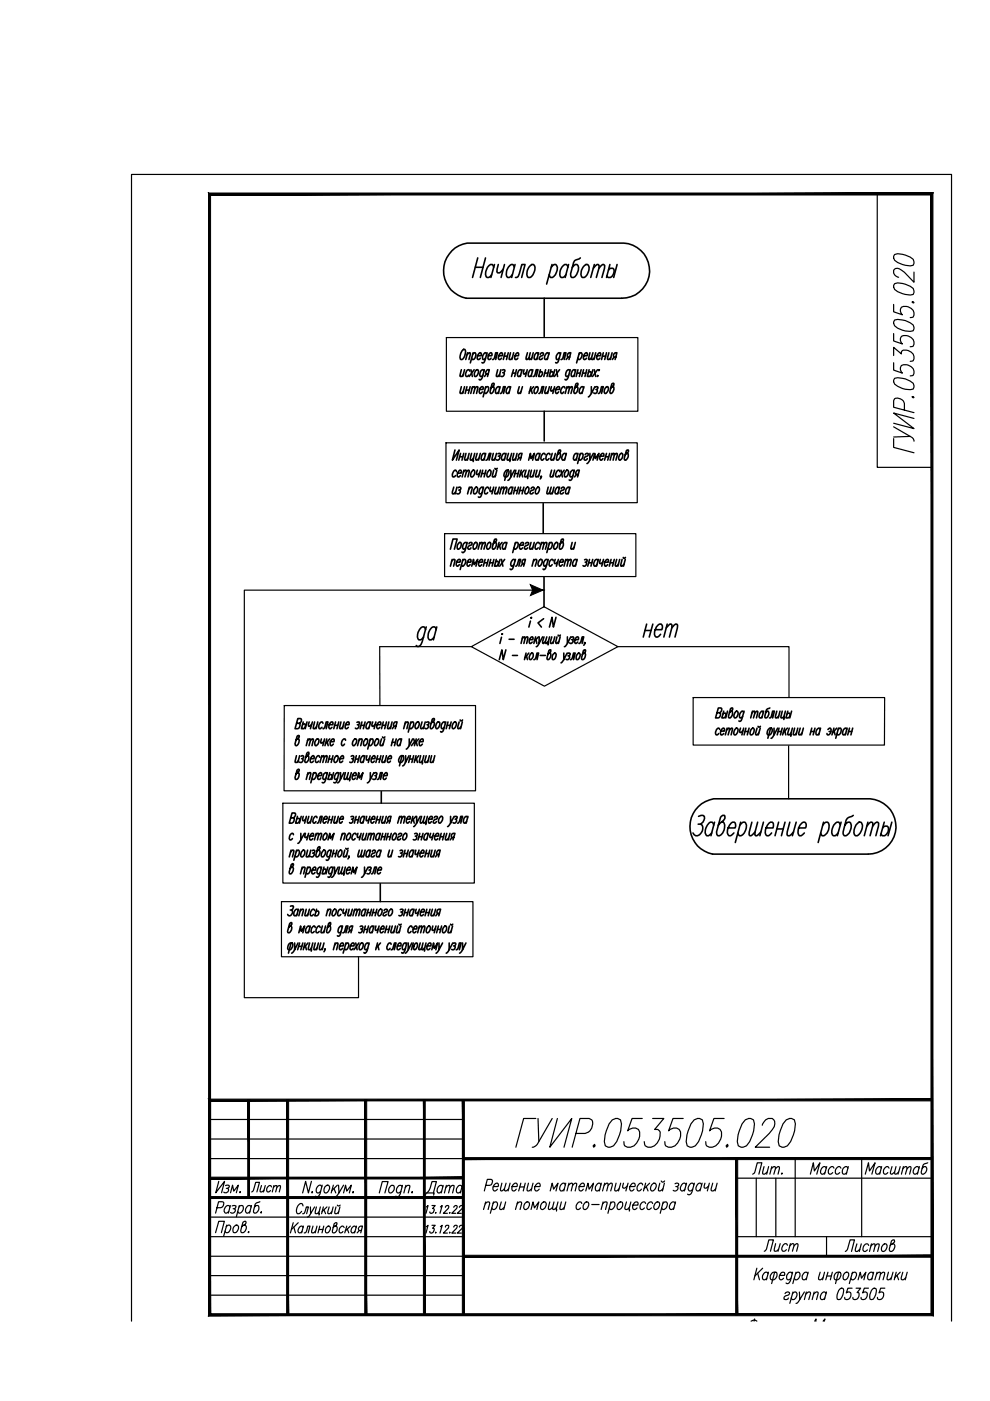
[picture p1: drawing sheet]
<svg xmlns="http://www.w3.org/2000/svg" width="210mm" height="297mm" viewBox="0 0 210 297" stroke-linecap="round" stroke-linejoin="round" font-family="sans-serif">
<defs><g id="words">
<text font-size="10.1" x="108.3" y="244.5">ГУИР.053505.020</text>
<g font-size="7.9">
<text x="194.7" y="97.4" transform="rotate(-90 194.7 97.4)">ГУИР.053505.020</text>
<text x="93.5" y="138.3" transform="rotate(-90 93.5 138.3)">да</text>
</g>
<text font-size="6.2" x="88.9" y="254.7">Дата</text>
<g font-size="5.7">
<text x="135.1" y="136.2">нет</text>
<text x="158.4" y="250.1">Лит.</text>
<text x="182.4" y="250.1">Масштаб</text>
</g>
<g font-size="5.3">
<text x="52.2" y="254">Лист</text>
<text x="160.9" y="266.3">Лист</text>
</g>
</g></defs>
<g fill="none" stroke="#000" stroke-width=".25">
<path d="M46 256.1h.8a.86 .86 0 0 0 .6-1.2l-1.1-.1-.6 2.4M46.4 250.5l-.7 2.4 1.9-2.4-.6 2.4M47.8 251.4h.8a.49 .49 0 0 1-.6 .6M48.1 259.7l-.7 2.5M48.2 252l.3 .2a.64 .64 0 0 1-.4 .6 .64 .64 0 0 1-.7 0M48.8 255.9l-.2-.2a.93 .93 0 0 0-.9 .4 .93 .93 0 0 0 .1 1.1h.2l.5-.3M48.8 255.6l-.4 1.6M48.9 252.9l.4-1.6 .3 1.2 .9-1.2-.4 1.6M49.2 255.7h.8a.49 .49 0 0 1-.6 .6M49.7 256.3l.1 .1a.59 .59 0 0 1-.2 .7 .59 .59 0 0 1-.7 0M50.7 255.9a.58 .58 0 0 1 .8-.2 1.08 1.08 0 0 1-.8 1.5l-.3-.3M50.7 255.6l-.6 2.4"/>
<path d="M51.7 259.7h.3a.99 .99 0 0 1-.7 1.7l-.3-.5 .5-1.7 .3-.3 .3 .2a.78 .78 0 0 1-.6 .8l-.2 .2M53.2 255.9v-.2a.91 .91 0 0 0-1 .4 .91 .91 0 0 0 .1 1.1h.3l.4-.3M53.3 255.6l-.4 1.6M55.1 254.8l-.6 .2-.4 .3-.3 1.8a.86 .86 0 0 0 .9-.2 .86 .86 0 0 0 .2-1l-.1-.2a.58 .58 0 0 0-.8 .2M55.4 256.9v.3zM62.2 259.2l-.6 2.2M63.2 259.2l-1.4 1.5M64.2 257.3l.3-.1 .5-1.3h.4l-.4 1.4M64.2 255.7v-.2a.55 .55 0 0 0-.6-.3 .55 .55 0 0 0-.5 .5l-.2 .8 .1 .7a.66 .66 0 0 0 1-.4M64.3 260l-.3 1.4M65.8 255.9l.1 1.4 .8-1.4M65.9 257.3a.88 .88 0 0 1-.8 .7"/>
<path d="M66 250.5l-.6 2.4-.6-2.4-.6 2.4M66.2 252.7v.2zM66.4 260l-.3 1.3h.5l.3-.3M67.1 255.9l-.3 1.3 .4 .1 .5-.4M67.2 260l-.4 1.4M67.8 260l-.4 1.4M67.9 255.9l-.4 1.4h.2l-.1 .3M68.2 251.6l-.2-.3a.99 .99 0 0 0-.9 .6 .99 .99 0 0 0 .2 1h.2l.5-.4M68.3 251.3l-.5 1.8a.72 .72 0 0 1-.7 .6l-.2-.1M68.6 255.9l-.4 1.4M68.7 260l-.4 1.4M68.7 256.5l.3 .8"/>
<path d="M68.9 251.6l.5-.3h.2a1.03 1.03 0 0 1-.7 1.6 .91 .91 0 0 1 0-1.3zM69.3 255.9l-1 1M69.8 255.9l-.3 1.3 .4 .1 .4-.4M70.6 255.9l-.3 1.4M70.7 251.3l-.5 1.6M70.8 252l.4 .9M71 260h.3a.81 .81 0 0 1 .1 .9 .81 .81 0 0 1-.9 .4l.4-1.9 .5-.2-.1 .5-.7 .6M71.2 255.9l-.2 1.3h.5l.3-.3M71.5 255.5l.2 .2 .4-.2M71.5 251.3l-1.2 1.2M71.8 251.3l.1 1.6 .9-1.6M71.9 252.9l-.5 .7-.3 .1"/>
<path d="M72.1 255.9l-.4 1.4M72.8 252.9l.5-1.6 .2 1.2 1-1.2-.4 1.6M73.5 260l-.4 1.4M74.3 260l-1.1 1M74.9 252.7l-.1 .2zM75.6 260l-.4 1.4M80.4 252.9l.7-2.4h1.2l-.7 2.4M82.9 251.4l.4-.1a.96 .96 0 0 1 .2 1 .96 .96 0 0 1-.8 .6 1.01 1.01 0 0 1 .2-1.5zM85.2 251.7v-.3a.91 .91 0 0 0-1 .5 .91 .91 0 0 0 .1 1h.3l.4-.3M85.3 251.3l-.6 2.2a.46 .46 0 0 1-.8 .1M85.9 251.8l.6-.5 .4 .1-.3 1.5M86 251.3l-.4 1.6"/>
<path d="M90.4 255.9l.3-.3-.4 1.6M91.6 255.6h.7l-.6 .6h.2a.57 .57 0 0 1 0 .8 .57 .57 0 0 1-.8 .1v-.2M91.6 259.8h.7l-.6 .6h.2a.57 .57 0 0 1 0 .8 .57 .57 0 0 1-.8 .1v-.2M92.3 257.2h.1zM93.4 255.9l.4-.3-.5 1.6M94.4 256a.38 .38 0 0 1 .6-.4 .38 .38 0 0 1 0 .6l-1 1h.9M95.3 257.2h.1zM96.2 256a.38 .38 0 0 1 .5-.4 .38 .38 0 0 1 .1 .6l-1 1h.8M97.4 256l.3-.4 .4 .2-.1 .4-1 1h.8M102.9 255.3l.5-.5 .4 .1-.3 1.5M103 251.3h.8a.73 .73 0 0 0 .6-.5 .73 .73 0 0 0-.3-.8h-.8l-.6 2.5M103 254.8l-.5 1.6"/>
<path d="M104.5 255.2l.3-.3 .4-.1a1 1 0 0 1-.7 1.6l-.2-.3M104.6 251.6h1l.1-.3-.2-.4a1.03 1.03 0 0 0-.7 1.6h.2l.5-.4M104.6 254.8l-.6 2.4M106.3 254.8l-.4 1.5 .5 .1 .5-.4M106.4 250.9l-.3 1.5 .3 .1 .6-.5M107.2 254.8l-.4 1.6M107.3 250.9l-.3 1.5 .3 .1 .6-.5M108.1 250.9l-.4 1.6M108.6 251.6h1l.1-.5-.2-.2a.99 .99 0 0 0-.9 .6 .99 .99 0 0 0 .2 1h.2l.5-.4M109.6 255.3l.6-.5 .4 .1-.3 1.5M109.8 254.8l-.5 1.6M110.2 251.7h1"/>
<path d="M110.4 250.9l-.4 1.6M111.3 255.2l.2-.3 .5-.1a1 1 0 0 1-.7 1.6l-.3-.3zM111.4 250.9l-.5 1.6M112 250.9l-.3 1.5 .5 .1 .5-.5M112.6 256.4l.4-1.6 .3 1.3 .9-1.3-.4 1.6M113 250.9l-.4 1.6M113.4 251.6h1.1v-.5l-.2-.2a1.03 1.03 0 0 0-.7 1.6h.3l.4-.4M114.8 255.2l.3-.3 .5-.1a1 1 0 0 1-.7 1.6l-.3-.3zM116.6 254.8l-.3 1.5 .3 .1 .6-.4M116.7 252.5l.4-1.6 .3 1.2 .9-1.2-.4 1.6M117.5 254.8l-.3 1.5 .3 .1 .5-.4M118.3 254.8l-.4 1.6h.2l-.1 .4"/>
<path d="M119 254.8l-.3 1.5 .4 .1 .6-.4M119.9 251.2l-.3-.3a1.03 1.03 0 0 0-.7 1.6h.3l.4-.4M120 250.9l-.5 1.6M120 254.8l-.5 1.6M120.5 251.3l.6-.4 .3 .1-.3 1.5M120.6 250.9l-.4 1.6M121.4 251.3l.5-.4 .4 .1-.4 1.5M122.8 251.6h1.1v-.5l-.2-.2a.99 .99 0 0 0-.9 .6 .99 .99 0 0 0 .2 1h.3l.4-.4M123.3 255.2v-.3a.91 .91 0 0 0-1 .5 .91 .91 0 0 0 .1 1h.3l.4-.3M124.1 254.9l.5-.1a1 1 0 0 1-.7 1.6 1.01 1.01 0 0 1 .2-1.5zM124.2 252.5l.5-1.6 .2 1.2 .9-1.2-.4 1.6M125.5 255.4h1.5"/>
<path d="M127.4 251.2l-.2-.3a.99 .99 0 0 0-.9 .6 .99 .99 0 0 0 .2 1h.2l.5-.4M127.5 250.9l-.4 1.6M127.7 255.3l.6-.5 .4 .1-.3 1.5M127.9 254.8l-.4 1.6M128.1 251.3l.5-.4 .3 .1-.3 1.5M128.2 250.9l-.5 1.6M128.9 251.3l.6-.4 .3 .1-.3 1.5M129.4 255.2a.58 .58 0 0 1 .9-.3 1.08 1.08 0 0 1-.9 1.5l-.2-.3M129.5 254.8l-.6 2.4M130.6 250.9l-.3 1.5 .4 .1 .6-.5M131.3 254.9l.5-.1a.97 .97 0 0 1 .1 1.1 .97 .97 0 0 1-.8 .5 1.01 1.01 0 0 1 .2-1.5zM131.6 250.9l-.5 1.6"/>
<path d="M132.2 250.9l-.2 .5v.4l.2 .1h.2l.6-.5M132.8 254.8l-.3 1.5 .4 .1 .6-.4M133.2 250.9l-.5 1.6M133.5 251.6h1.1v-.5l-.2-.2a.99 .99 0 0 0-.8 .6 .99 .99 0 0 0 .2 1h.2l.4-.4M133.8 254.8l-.5 1.6h.2l-.1 .4M134.2 255.5h1a.45 .45 0 0 0-.1-.7 .96 .96 0 0 0-.9 .6 .96 .96 0 0 0 .2 1h.2l.5-.3M136.3 251.2l-.3-.3a.99 .99 0 0 0-.8 .6 .99 .99 0 0 0 .1 1h.3l.4-.4M136.9 255.2l-.1-.3a.89 .89 0 0 0-1 .5 .89 .89 0 0 0 .2 1h.2l.4-.3M136.9 250.9l-.5 1.6M137 251.6l.4 .9M137.7 250.9l-1.1 1.1M138.2 251.2l.4-.3h.3a1.03 1.03 0 0 1-.7 1.6 .83 .83 0 0 1 0-1.3z"/>
<path d="M138.4 255.2l-.2-.3a.91 .91 0 0 0-.9 .5 .91 .91 0 0 0 .1 1h.3l.4-.3M138.9 255.2l.2-.3 .5-.1a1 1 0 0 1-.7 1.6 .8 .8 0 0 1 0-1.2zM139.9 250.9l-.3 1.5 .4 .1 .6-.5M140.2 250.4l.2 .2 .5-.2M140.5 255.2l.5-.4h.3a1 1 0 0 1-.8 1.6l-.2-.3M140.6 254.8l-.6 2.4M140.9 250.9l-.5 1.6M143.1 251l.3-.1 .5 .1a.49 .49 0 0 1-.6 .6M143.2 255.2l-.2-.3a.93 .93 0 0 0-.9 .4 .93 .93 0 0 0 0 1l.3 .1 .5-.3M143.2 254.8l-.4 1.6M143.5 251.6l.2 .1v.3a.67 .67 0 0 1-1 .4M145.4 251.2l-.2-.3a1.03 1.03 0 0 0-.7 1.6h.3l.4-.4"/>
<path d="M145.6 250.9l-.5 1.6M147.1 251.2l-.3-.3a1.03 1.03 0 0 0-.6 1.6h.2l.5-.4M147.2 250.9l-.5 1.8a.72 .72 0 0 1-.7 .6l-.2-.1M148.7 251.2l-.2-.3a1.03 1.03 0 0 0-.7 1.6h.3l.4-.4M148.9 250.9l-.5 1.6M149.5 250.9l-.2 .5 .1 .5h.3l.6-.5M150.4 250.9l-.4 1.6M151.1 250.9l-.3 1.5 .4 .1 .6-.5M152 250.9l-.4 1.6M171.8 248.9l.7-2.4 .2 1.8 1.1-1.8-.6 2.4M175.2 247.7l-.1-.2a.79 .79 0 0 0-1.1 .8v.4l.2 .2h.3l.4-.3M175.3 247.3l-.5 1.6"/>
<path d="M176.8 247.7l-.1-.2a.86 .86 0 0 0-.9 .2 .86 .86 0 0 0-.2 .9l.1 .2a.53 .53 0 0 0 .9-.2M178.3 247.7l-.3-.4a.96 .96 0 0 0-.8 .6 .96 .96 0 0 0 .2 1h.2l.4-.3M179.8 247.7l-.2-.2a.88 .88 0 0 0-.9 .3 .88 .88 0 0 0-.1 .9l.1 .1a.53 .53 0 0 0 .8-.2M179.9 247.3l-.5 1.6M45.7 261.4l.7-2.5h1.2l-.7 2.5M47.9 260.1l.5-.4h.3a.99 .99 0 0 1-.7 1.7l-.3-.4M49.6 260.1l.5-.4h.2a.99 .99 0 0 1-.7 1.7 .83 .83 0 0 1 0-1.3zM52.7 261.1l-.1 .3zM62.3 260.2l.3 1.2M64.2 260.3v-.2a.7 .7 0 0 0-1 .7v.3l.2 .3 .6-.3M64.5 261.4l.3-.1 .5-1.3h.4l-.4 1.4M67.6 260.7h.9"/>
<path d="M69.2 260.3l.4-.3a.75 .75 0 0 1 .4 .8 .75 .75 0 0 1-.8 .6l-.2-.3zM73 260.3l-.3-.3a.88 .88 0 0 0-.6 1.4l.4-.1 .2-.2M73.6 260.6l.3 .8M75.5 260.3l-.2-.3a.88 .88 0 0 0-.6 1.4l.6-.3M76.2 260.9l-.5 .5M76.7 260.9h-.5l-.2-.4 .4-.5h.5l-.4 1.4M90.4 260.1l.3-.3-.4 1.6M92.3 261.4h.1zM93.4 260.1l.4-.3-.5 1.6M94.4 260.2a.38 .38 0 0 1 .6-.4 .38 .38 0 0 1 0 .6l-1 1h.9M95.3 261.4h.1zM96.2 260.2l.2-.4 .5 .1-.1 .5-1 1h.8"/>
<path d="M97.4 260.2l.2-.4 .5 .1-.1 .5-1 1h.8M160 279.6l-.1 .5M160.5 268.9l-.7 2.4M160.6 269.9l.4 1.4M161.7 268.9l-1.7 1.6M162.8 270.1v-.3a.91 .91 0 0 0-1 .5 .91 .91 0 0 0 .1 1h.3l.4-.3M162.9 269.7l-.4 1.6M163.8 269.8l.7-.1a.94 .94 0 0 1 .1 1.2 .94 .94 0 0 1-1.2 .3 1.17 1.17 0 0 1 .4-1.4zM164.2 269.7l-.6 2.4M165.3 270.4h1a.45 .45 0 0 0-.2-.7 .99 .99 0 0 0-.6 1.6h.2l.4-.3M166.4 274.3a.61 .61 0 0 1 1-.2l-.2 .4-.6 .2a.54 .54 0 0 0-.4 .7 .65 .65 0 0 0 1-.2M168 270.1l-.1-.3a.91 .91 0 0 0-1 .5 .91 .91 0 0 0 .1 1h.3l.4-.3"/>
<path d="M168 274.3l.5-.4h.2a.99 .99 0 0 1-.7 1.6l-.2-.3M168 269.7l-.4 1.9a.72 .72 0 0 1-.8 .5l-.1-.1M168.1 273.9l-.6 2.4M168.7 270.1l.2-.3 .5-.1a.97 .97 0 0 1 .1 1.1 .97 .97 0 0 1-.8 .5l-.3-.3M168.8 269.7l-.7 2.4M169.5 273.9l.1 1.6 .9-1.6M169.6 275.5l-.5 .8h-.3M170.8 274.4l.6-.5 .4 .2-.3 1.4M171 273.9l-.5 1.6M171.3 270.1l-.2-.3a.9 .9 0 0 0-.9 .5 .9 .9 0 0 0 .1 1h.3l.4-.3M171.4 269.7l-.5 1.6M172.5 274.4l.5-.5 .5 .2-.4 1.4"/>
<path d="M172.6 273.9l-.4 1.6M173.9 269.7l-.3 1.5 .4 .1 .5-.4M174.8 269.7l-.4 1.6M175.1 274.3l-.1-.2a.79 .79 0 0 0-1.1 .8l.1 .4 .2 .2 .5-.1 .2-.2M175.2 273.9l-.4 1.6M175.3 270.5h1M175.5 269.7l-.4 1.6M176.5 269.7l-.4 1.6M177.1 270.1l.4-.4h.5a.95 .95 0 0 1 .1 1.2 .95 .95 0 0 1-1.2 .3v-.6zM177.8 269.7l-.6 2.4M178.1 273.2l.5-.1a1.03 1.03 0 0 1 .1 1.4l-.5 .9-.5 .1a1.03 1.03 0 0 1-.1-1.4zM179 270.1l.2-.3 .5-.1a1 1 0 0 1-.7 1.6 .83 .83 0 0 1 0-1.2z"/>
<path d="M179.2 265.3l.5-.4 .5-2h1l-.7 2.4M180.6 270.1l.3-.3 .4-.1a1 1 0 0 1-.6 1.6l-.3-.3M180.7 273.1h-.9l-.4 1a.57 .57 0 0 1 1 .2 .86 .86 0 0 1-.2 1 .86 .86 0 0 1-1.1 0v-.2M180.7 269.7l-.6 2.4M181.5 273.1h1l-.8 1h.3a.86 .86 0 0 1 0 1.1 .86 .86 0 0 1-1.2 .1v-.2M181.7 263.7l-.4 1.5 .5 .1 .5-.4M181.9 271.3l.5-1.6 .3 1.3 .9-1.3-.4 1.6M182.6 263.7l-.4 1.6M184.1 273.1h-.9l-.3 1a.57 .57 0 0 1 1 .2 .86 .86 0 0 1-.3 1 .86 .86 0 0 1-1 0v-.2M184.2 264.1l-.1-.3a.91 .91 0 0 0-1 .5 .91 .91 0 0 0 .1 1h.3l.4-.3M184.6 264.2l.4-.4h.5l-.3 1.5M184.8 263.7l-.5 1.6"/>
<path d="M185.1 273.2l.2-.1 .4 .1a2.77 2.77 0 0 1-.5 2.2l-.5 .1a1.03 1.03 0 0 1-.1-1.4zM185.2 270.1l-.2-.3a.9 .9 0 0 0-.9 .5 .9 .9 0 0 0 .1 1h.3l.4-.3M185.2 269.7l-.4 1.6M185.5 264.2l.4-.4h.5l-.3 1.5M185.8 270.2l.6-.5 .3 .1-.3 1.5M186 269.7l-.5 1.6M186.7 270.2l.5-.5 .4 .1-.4 1.5M187.4 263.8l.4-.1a1 1 0 0 1-.7 1.6 1.01 1.01 0 0 1 .3-1.5zM187.6 273.1h-.9l-.3 1a.57 .57 0 0 1 1 .2 .86 .86 0 0 1-.3 1 .86 .86 0 0 1-1.1 0v-.2M188.4 269.7l-.3 1.5 .4 .1 .5-.4M189.2 263.7h.3a1 1 0 0 1-.7 1.6l-.3-.4 .5-1.8 .3-.2 .3 .1a.78 .78 0 0 1-.6 .8l-.2 .3M189.3 269.7l-.4 1.6"/>
<path d="M190 269.7l-.4 1.6M190.2 270.4l.3 .9M190.9 269.7l-1.2 1.2M191.4 269.7l-.3 1.5 .4 .1 .6-.4M192.3 269.7l-.4 1.6M27.9 280.1v-243.1h173.8v243.1M159.2 280.1a.98 .98 0 0 1 1.3 0M172.7 280.1l.3-.5v.5M174.5 280.1l.4-.5-.1 .5"/>
</g>
<path d="M44.2 40.9v238.1l.4-.5zM44.2 40.9l.4 .4v237.2zM44.2 40.9l.4 .4 153.2-.4zM44.6 41.3l153.2-.4-.4 .4zM197.4 41.3l.4 237.7v-238.1zM197.4 41.3l.4 237.7-.4-.5zM44.2 279h153.6l-.4-.5zM44.2 279l.4-.5h152.8z" fill="#000" stroke="#000" stroke-width=".21"/>
<!-- layer: 0 -->
<g fill="#000" stroke="#000" stroke-width=".21">
<path d="M52.5 233.2l.4 20.7v-20.7zM52.5 233.2l.4 20.7h-.4z"/>
<path d="M60.8 233.2l.4 45.6v-45.6zM60.8 233.2l.4 45.6h-.4z"/>
<path d="M89.8 233.2l.4 45.6v-45.6zM89.8 233.2l.4 45.6h-.4z"/>
<path d="M44.6 233.4h153v-.4zM44.2 233h153.4l-153 .4zM44.2 233l.4 45.8v-45.4zM44.2 233l.4 45.8h-.4z"/>
<path d="M44.4 254.1h53.8v-.4zM44.4 253.7h53.8l-53.8 .4z"/>
<path d="M44.4 250h53.8v-.4zM44.4 249.6h53.8l-53.8 .4z"/>
<path d="M98.2 245.9h99.4v-.5zM98.2 245.4h99.4l-99.4 .5z"/>
<path d="M77.3 233.2v45.6h.5zM77.3 233.2h.5v45.6z"/>
<path d="M98 233.2v45.6h.5zM98 233.2h.5v45.6z"/>
<path d="M156 245.6v33.2h.4zM156 245.6h.4v33.2z"/>
<path d="M98.2 266.6h99.4v-.5zM98.2 266.1h99.4l-99.4 .5z"/>
</g>
<g fill="none" stroke="#000" stroke-width=".25">
<path d="M94.6 71.6h40.6v15.6h-40.6zM94.6 93.9h40.5v12.7h-40.5zM94.3 113.1h40.5v9.1h-40.5zM99.9 137.1l15.4-8.5 15.7 8.5-15.6 8.4zM99.9 137.1h-19.4v12.5M115.3 125.1h-63.5v86.4h24.2v-8.7M131 137.1h36.3v10.7M60.3 149.6h40.5v18.1h-40.6zM147 147.9h40.6l-.1 10.1h-40.5zM167.2 158.1v11.3M60 170.3h40.6v16.9h-40.6zM59.7 191.2h40.6v11.6h-40.6z"/>
<path d="M44.4 237.3h53.8M44.4 258h53.8M44.4 241.5h53.8M44.4 245.6h53.8M156.2 249.8h41.4M160.3 249.8v12.4M164.5 249.8v12.4M168.6 245.6v16.6M182.7 245.6v16.6M44.4 270.5h53.8M44.4 266.3h53.8M44.4 262.2h53.8"/>
<path d="M44.4 274.6h53.8M156.2 262.2h41.4M175.2 262.2v4.1"/>
</g>
<path d="M44.4 53.5v6.7" fill="none" stroke="#000" stroke-width=".21"/>
<!-- layer: Sensor -->
<path d="M186 41.1v58h11.6" fill="none" stroke="#000" stroke-width=".25"/>
<g fill="none" stroke="#000" stroke-width=".34">
<path d="M95.8 53.2a5.8 5.8 0 0 1 3.2-1.7h33.3a5.8 5.8 0 0 1 5.4 6.1 5.8 5.8 0 0 1-5.8 5.6h-33.1a5.9 5.9 0 0 1-3-10zM100.8 56.7h1.6M101.3 54.7l-1.1 4.1M102.9 54.7l-1.1 4.1M104.7 56.7l-.3-.6a1.49 1.49 0 0 0-1.4 1.5 1.2 1.2 0 0 0 .3 1.2l.6-.1 .4-.5M104.8 56.1l-.7 2.7M105.6 56.1l-.2 1v.5l.1 .3h.4l.8-.8M107 56.1l-.8 2.7M109 56.7l-.3-.6a1.5 1.5 0 0 0-1.3 1.5 1.09 1.09 0 0 0 .2 1.2l.7-.1 .3-.5M109.2 56.1l-.7 2.7M109.3 58.8l.5-.1 .8-2.6h.7l-.7 2.7M112.5 56.3l.3-.2h.3a1.94 1.94 0 0 1-.7 2.7h-.4a2.01 2.01 0 0 1 .5-2.5z"/>
<path d="M116.9 56.7l.6-.6h.3a1.94 1.94 0 0 1-.7 2.7h-.4l-.3-.6M117 56.1l-1.1 4.1M120.4 56.7l-.3-.6a1.5 1.5 0 0 0-1.4 1.5 1.09 1.09 0 0 0 .3 1.2l.7-.1 .3-.5M120.6 56.1l-.8 2.7M123 54.7l-1.2 .6-.2 .4-.6 2.4 .1 .6 .1 .1a1.21 1.21 0 0 0 1.3-1.2 1.24 1.24 0 0 0-.2-1.5h-.3l-.6 .6M123.9 56.3l.3-.2h.4a1.94 1.94 0 0 1-.7 2.7h-.4a2.01 2.01 0 0 1 .4-2.5zM125.8 56.9l.8-.8 .4 .2-.6 2.5M126 56.1l-.7 2.7M127 56.9l.8-.8 .4 .2-.6 2.5M129 57.3a.68 .68 0 0 1 1.1-.2 1.32 1.32 0 0 1-1.2 1.7l-.2-.4M129.3 56.1l-.7 2.7M130.8 56.1l-.7 2.7"/>
<path d="M97.8 78.4l-.3 1.3 .3 .1 .4-.4M98.3 74.1h.2a1.85 1.85 0 0 1-.6 2.1h-.2a1.74 1.74 0 0 1 .6-2.1zM98.5 78.4l-.4 1.4M99 75.2l.5-.4 .2 .1-.3 1.3M99.1 74.8l-.4 1.4M99.6 78.7l-.2-.3a.99 .99 0 0 0-.5 1.4l.5-.3M99.9 78.4l.2 1.4M100.2 75.1l.5-.3a.97 .97 0 0 1-.5 1.4l-.2-.3M100.3 74.8l-.6 2.1M100.5 78.4l-1 1.4M101 78.5l.3-.1a.98 .98 0 0 1-.6 1.4l-.1-.6zM101.2 75.4h.8l-.1-.6a.98 .98 0 0 0-.6 1.4h.2l.3-.3"/>
<path d="M102.6 78.7l-.2-.3a.99 .99 0 0 0-.5 1.4l.5-.3M102.7 78.4l-.4 1.6-.4 .5-.3-.1M103.1 79.3l-.4 .5M103.2 75.1l-.2-.3a.98 .98 0 0 0-.6 1.4h.2l.3-.3M103.3 74.8l-.6 1.9-.3 .2h-.2M103.5 79.3h-.4l-.1-.4 .2-.4 .5-.1-.3 1.4M103.5 75.4h.8v-.2l-.1-.4a.99 .99 0 0 0-.6 1.4l.5-.3M104.4 76.2l.3-.1 .1-.3 .3-1h.4l-.4 1.4M105.5 78.4l-.3 1.3 .3 .1 .4-.4M105.7 75.4h.8l-.1-.6a.98 .98 0 0 0-.6 1.4h.2l.3-.3M106.2 78.4l-.4 1.4M106.5 78.5h.5a.45 .45 0 0 1-.4 .5"/>
<path d="M106.8 79a.49 .49 0 0 1 0 .6 .49 .49 0 0 1-.6 .1M106.9 75.5h.7M107.1 74.8l-.4 1.4M107.8 74.8l-.4 1.4M108.2 74.8l-.3 1.3 .3 .1 .5-.4M108.7 79.1h.6M108.9 78.4l-.5 1.4M108.9 74.8l-.4 1.4M109.2 75.4h.7l-.1-.6a.99 .99 0 0 0-.5 1.4l.5-.3M109.5 78.4l-.4 1.4M110.6 78.7v-.2a.8 .8 0 0 0-.8 1.1l.3 .2 .3-.3M110.7 78.4l-.4 1.4"/>
<path d="M111.1 78.4v.9l.6-.4M111.8 78.4l-.4 1.4M111.8 74.8l-.3 1.3 .2 .1 .5-.4M112.4 74.8l-.3 1.3 .2 .1 .5-.4M112.9 78.7l-.2-.3a.99 .99 0 0 0-.5 1.4l.5-.3M113 78.4l-.4 1.4M113 79.8l.3-.1 .1-.3 .3-1h.4l-.4 1.4M113.1 74.8l-.4 1.4M114.1 75.1l-.2-.3a.99 .99 0 0 0-.5 1.4l.5-.3M114.2 74.8l-.4 1.4M114.4 79l.4-.2a.56 .56 0 0 1 .1 .7 .56 .56 0 0 1-.6 .2l-.1-.1M114.5 75.1l.2-.2 .4-.1a.37 .37 0 0 1-.1 .6l-.5 .2-.2 .5a.43 .43 0 0 0 .7-.2"/>
<path d="M114.6 78.4l-.4 1.4M115.4 63.2v8.2M115.5 79.1h.6M115.7 78.4l-.4 1.4M116.4 75.1l-.2-.3a.98 .98 0 0 0-.6 1.4h.2l.3-.3M116.4 78.4l-.4 1.4M116.4 74.8l-.4 1.4M116.7 79l.4-.2a.55 .55 0 0 1 .1 .7 .55 .55 0 0 1-.7 .2v-.1M116.8 78.4l-.4 1.4M117.6 78.4l-.4 1.4M118 78.4l.2 1.4M118.6 78.4l-1.1 1.4"/>
<path d="M118.8 75.1l-.2-.3a.98 .98 0 0 0-.5 1.4h.2l.3-.3M118.9 74.8l-.6 1.9-.2 .2h-.3M118.9 76.2l.3-.1 .2-.3 .2-1h.4l-.4 1.4M120.4 75.7l-.4 .5M120.8 75.7h-.4a.58 .58 0 0 1 0-.7 .58 .58 0 0 1 .6-.2l-.4 1.4M120.8 78.7l-.2-.3a.99 .99 0 0 0-.5 1.4l.5-.3M120.9 78.4l-.4 1.6-.4 .5-.3-.1M122 78.7l-.2-.3a.99 .99 0 0 0-.5 1.4l.5-.3M122.1 78.4l-.4 1.4M122.4 79.1h.6M122.5 78.4l-.3 1.4M122.8 75.1l.2-.3h.3a.96 .96 0 0 1-.6 1.4l-.2-.3"/>
<path d="M122.8 74.8l-.6 2.1M123.2 78.4l-.4 1.4M123.6 79.1h.6M123.7 78.4l-.4 1.4M123.8 75.4h.7l.1-.2-.2-.4a.99 .99 0 0 0-.5 1.4l.5-.3M124.4 78.4l-.4 1.4M124.7 79l.5-.2a.56 .56 0 0 1 .1 .7 .56 .56 0 0 1-.7 .2v-.1M124.9 78.4l-.4 1.4M125.1 74.8l-.3 1.3 .2 .1 .4-.4M125.7 74.8l-.3 1.3 .2 .1 .5-.4M125.7 78.4l-.4 1.4M126 78.4l.3 1.4"/>
<path d="M126.3 74.8l-.4 1.4M126.6 75.4h.7l-.1-.6a.99 .99 0 0 0-.5 1.4l.5-.3M126.7 78.4l-1.1 1.4M126.7 79.6l-.1 .2zM126.9 78.5l.2-.1-.1 .2zM127.7 75.5h.7M127.9 74.8l-.4 1.4M128.6 74.8l-.4 1.4M129.1 74.8l-.3 1.3 .3 .1 .4-.4M129.8 74.8l-.4 1.4M130.2 75.7l-.4 .5M130.6 75.7h-.4a.58 .58 0 0 1 0-.7 .58 .58 0 0 1 .6-.2l-.4 1.4"/>
<path d="M96.5 95.4l-.6 2.2 1.5-2.2-.6 2.2M97.4 96.8h.7M97.6 96.1l-.3 1.5M97.8 82l-.3 1.3 .3 .1 .4-.4M98.3 96.1l-.4 1.5M98.4 99.7l-.4 1.4M98.5 82l-.4 1.4M98.8 96.1l-.3 1.3 .3 .2 .4-.5M98.8 82.7h.7M99 82l-.4 1.4M99.5 96.1l-.4 1.5M99.7 82l-.4 1.4"/>
<path d="M100 96.1l-.3 1.3 .3 .2 .4-.5M100.1 82.4l.4-.4 .2 .1-.3 1.3M100.2 82l-.4 1.4M100.3 99.7h.2a.96 .96 0 0 1-.6 1.4l-.1-.3 .1-.5zM100.7 96.1l-.4 1.8M100.7 82.4l.4-.4 .2 .1-.3 1.3M101.2 96.1l-.3 1.3 .2 .2 .4-.5M101.2 99.7l-.2 .8 .3 .1 .4-.4M101.7 82.6h.7v-.5a.81 .81 0 0 0-.8 .4 .81 .81 0 0 0 .2 .9l.5-.3M101.8 96.1l-.3 1.5M101.9 99.7l-.4 1.4M102.3 99.7l-.3 1.4"/>
<path d="M102.9 96.4v-.2a.8 .8 0 0 0-.8 .4 .8 .8 0 0 0 0 .8l.2 .2 .4-.4M102.9 82.3l.3-.3h.2a.98 .98 0 0 1-.5 1.4l-.2-.3M103 82l-.6 2.1M103 96.1l-.4 1.5M103 97.6l.3-.2 .4-1.3h.4l-.4 1.5M103 99.7l-.4 1.4M103.6 99.8l.4-.1a.97 .97 0 0 1-.6 1.4l-.2-.6zM104.4 82h.2a.99 .99 0 0 1-.6 1.4l-.1-.4 .4-1.5 .2-.2 .3 .1a.64 .64 0 0 1-.5 .7l-.2 .2M104.6 96.1l-.3 1.3 .3 .2 .4-.5M104.7 99.7l-.3 1.3 .3 .1 .4-.4M104.9 99.3l.2 .2 .3-.2M105.3 96.1l-.4 1.5"/>
<path d="M105.4 99.7l-.4 1.4M105.6 96.2h.5l-.1 .4-.4 .1M105.9 96.7a.48 .48 0 0 1 0 .7 .48 .48 0 0 1-.7 0M105.9 82.3l-.1-.3a.96 .96 0 0 0-.6 1.4h.2l.3-.3M106 82l-.4 1.4M106.1 83.4l.4-.4 .3-1h.3l-.3 1.4M107.2 96.4l-.2-.3a.97 .97 0 0 0-.5 1.5l.5-.4M107.3 99.8l.5-.1a.93 .93 0 0 1-.8 1.4l-.1-.6zM107.3 96.1l-.4 1.5M107.6 99.7l-.6 2.1M107.8 96.1l-.3 1.3 .3 .2 .4-.5M108.2 82.3l-.1-.3a.96 .96 0 0 0-.6 1.4h.2l.3-.3"/>
<path d="M108.3 82l-.4 1.4M108.3 99.7v1.4l.8-1.4M108.5 96.1l-.4 1.8M109 96.1l-.3 1.3 .3 .2 .4-.5M109.4 99.7l-.4 1.4M109.6 96.1l-.4 1.5M110.1 97.1l-.4 .5M110.1 99.7l-.4 1.4M110.1 82l-.3 1.3 .3 .1 .4-.4M110.4 97.1h-.3l-.2-.5 .4-.5h.4l-.4 1.5M110.5 99.7l-.4 1.4M110.8 82l-.5 1.4"/>
<path d="M111.2 99.7l-.9 1M111.5 99.7l-.3 1.3 .3 .1 .4-.4M112.1 97.6l.4-1.5 .1 1.1 .7-1.1-.4 1.5M112.2 99.7l-.3 1.8M112.6 82l-.4 1.4M112.6 82.6l.2 .8M112.7 99.7l-.3 1.3 .3 .1 .4-.4M113.1 82l-.8 1M113.4 99.7l-.4 1.4M113.6 82.1l.3-.1a.99 .99 0 0 1-.5 1.4l-.2-.6zM113.9 99.7l-.3 1.3 .2 .1 .4-.4M114.2 83.4l.5-.4 .2-1h.4l-.4 1.4"/>
<path d="M114.4 96.4l-.2-.3a.97 .97 0 0 0-.5 1.5l.5-.4M114.5 96.1l-.4 1.5M114.5 99.7l-.3 1.4M115.4 87.2v6.3M115.6 96.4l-.2-.3a.96 .96 0 0 0-.6 1.5h.2l.3-.4M115.8 82l-.3 1.3 .3 .1 .4-.4M116.5 82l-.4 1.4M116.6 96.4v-.2a.81 .81 0 0 0-.8 .5 .81 .81 0 0 0 .1 .9l.5-.4M116.9 82l-.1 .9h.2l.5-.4M117 99.7l-.3 1.3 .2 .1 .4-.4M117.1 96.1l-.3 1.3 .3 .2 .4-.5M117.6 99.7l-.4 1.4"/>
<path d="M117.6 82l-.4 1.4M117.8 96.1l-.4 1.5M117.8 82.6h.8v-.5a.81 .81 0 0 0-.8 .4 .81 .81 0 0 0 .1 .9h.2l.3-.3M118.5 96.1h.2a.98 .98 0 0 1-.6 1.5l-.1-.5 .4-1.5 .4-.2-.1 .5-.5 .5M118.9 99.7l.3 1.4M119.6 99.7l-1 1.4M119.8 82.3l-.2-.3a.96 .96 0 0 0-.6 1.4h.2l.3-.3M120 96.4v-.2a.8 .8 0 0 0-.8 .4 .8 .8 0 0 0 0 .8l.3 .2 .3-.4M120.1 96.1l-.4 1.5M120.1 82.4l.5-.4 .2 .1-.3 1.3M120.2 99.7h.2a.96 .96 0 0 1-.6 1.4l-.1-.8zM120.2 82l-.4 1.4"/>
<path d="M120.7 82.4l.4-.4 .3 .1-.3 1.3M121.8 99.7l-.6 2-.2 .1h-.3M122.2 82h.2a.99 .99 0 0 1-.6 1.4l-.1-.4 .4-1.5 .4-.2a.58 .58 0 0 1-.5 .8l-.1 .2M122.5 96.4l-.1-.2a.8 .8 0 0 0-.8 .4 .8 .8 0 0 0 .1 .8l.2 .2 .3-.4M122.5 96.1l-.3 1.5M123 96.4l.5-.3a.99 .99 0 0 1-.6 1.5l-.1-.4M123 96.1l-.5 2.2M123.7 82.3l-.1-.3a.96 .96 0 0 0-.6 1.4h.2l.3-.3M123.8 82l-.4 1.4M124.1 96.4a.43 .43 0 0 1 .6-.2l-.1 .4-.6 .3-.1 .5 .3 .2 .3-.4M125 97.6l-.6 .7M125.1 96.1l-.1 1.5 .8-1.5"/>
<path d="M125.4 82v1.4l.7-1.4M125.4 83.4l-.7 .7M125.7 97.6l.4-1.5 .1 1.1 .8-1.1-.4 1.5M126.2 82.1h.6l-.2 .4-.2 .1M126.5 82.6a.48 .48 0 0 1 0 .6 .48 .48 0 0 1-.6 .1M126.9 83.4l.4-.4 .2-1h.4l-.4 1.4M127.2 96.7h.8v-.5a.81 .81 0 0 0-.8 .5 .81 .81 0 0 0 .1 .9h.2l.3-.4M128.4 96.8h.7M128.5 82.1l.3-.1a.98 .98 0 0 1-.5 1.4l-.2-.6zM128.6 96.1l-.4 1.5M129.3 96.1l-.5 1.5M129.7 96.5l.3-.4 .3 .1-.3 1.4"/>
<path d="M129.7 96.1l-.3 1.5M129.8 82h.2a.99 .99 0 0 1-.6 1.4l-.1-.4 .4-1.5 .2-.2 .3 .1a.64 .64 0 0 1-.5 .7l-.2 .2M130.2 96.5l.5-.4 .2 .1-.3 1.4M131.6 96.2l.3-.1a.99 .99 0 0 1-.6 1.5l-.1-.7zM132.9 96.1h.2a.98 .98 0 0 1-.6 1.5l-.1-.5 .4-1.5 .4-.2-.1 .5-.5 .5M95.5 116.4l.5-2.1h.9l-.6 2.1M95.7 119l.5-.4 .3 .1-.3 1.3M95.9 118.6l-.4 1.4M96.2 103.3l-.3 1.3h.4l.3-.3M96.8 100l-.2-.3a.99 .99 0 0 0-.5 1.4l.5-.3M96.8 119.2h.7l.1-.5a.81 .81 0 0 0-.8 .4 .81 .81 0 0 0 .1 .9l.5-.3M96.9 103.3l-.4 1.4"/>
<path d="M97 100.3h.8l-.1-.6a.98 .98 0 0 0-.6 1.4h.2l.3-.3M97.1 103.4l.3-.1 .3 .1a.39 .39 0 0 1-.4 .5M97.3 115.1l.3-.1a.98 .98 0 0 1-.5 1.4l-.2-.6zM97.4 103.9a.47 .47 0 0 1 .1 .6 .47 .47 0 0 1-.7 .1M98.1 118.9l.3-.3h.2a.98 .98 0 0 1-.6 1.4l-.2-.3M98.2 118.6l-.6 2.2M98.2 100.1l.5-.4 .2 .1-.3 1.3M98.9 100.1l.4-.4 .2 .1-.3 1.3M99 115.3l-.1-.2a.81 .81 0 0 0-.8 .4 .81 .81 0 0 0 .1 .9l.5-.3M99 115l-.5 2-.3 .2-.3-.2M99.1 119.2h.7l.1-.5a.81 .81 0 0 0-.9 .4 .81 .81 0 0 0 .2 .9l.5-.3M99.4 103.7l.4-.4 .3 .1-.3 1.3"/>
<path d="M99.4 115.3a.39 .39 0 0 1 .7-.2l-.1 .4-.7 .3-.1 .3 .1 .3h.3l.3-.3M99.5 103.3l-.4 1.4M100.7 115.1l.3-.1a.98 .98 0 0 1-.6 1.4l-.1-.6zM100.8 103.4l.3-.1a.97 .97 0 0 1-.5 1.4l-.2-.6zM101.5 119.2h.8v-.5a.81 .81 0 0 0-.8 .4 .81 .81 0 0 0 .1 .9l.5-.3M101.7 115.4l.2-.3h.4l-.3 1.3M101.8 115l-.4 1.4M102.2 100.4h.7M102.3 115.4l.4-.4 .2 .1-.3 1.3M102.4 103.6l-.1-.3a.98 .98 0 0 0-.6 1.4h.2l.3-.3M102.5 103.3l-.5 1.9-.3 .2h-.3M102.7 119.3h.7"/>
<path d="M102.9 118.6l-.4 1.4M103.5 118.6l-.3 1.4M103.6 115.1l.3-.1a.99 .99 0 0 1-.5 1.4l-.2-.6zM103.6 103.6l-.2-.3a.99 .99 0 0 0-.5 1.4l.5-.3M103.8 119.3h.7M104 103.3v.9l.3-.1 .2-.3M104 118.6l-.3 1.4M104.7 103.3l-.4 1.4M104.7 118.6l-.4 1.4M104.9 115h.2a.98 .98 0 0 1-.6 1.4l-.1-.4 .4-1.5 .4-.2-.1 .5-.5 .5M105.1 119.2l.2-.2a.48 .48 0 0 1 .4 .4 .48 .48 0 0 1-.3 .5l-.4 .1-.1-.2M105.2 103.3l-.3 1.3 .3 .1 .4-.4"/>
<path d="M105.2 118.6l-.4 1.4M105.8 115l-.4 1.4M105.9 103.3l-.4 1.4M105.9 115.6l.2 .8M106 118.6l-.4 1.4M106.2 103.7l.5-.4 .2 .1-.3 1.3M106.3 103.3l-.4 1.4M106.3 118.6l.3 1.4M106.5 115l-.9 1M106.8 103.7l.5-.4 .2 .1-.3 1.3M107 118.6l-1.1 1.4M107.4 115.3l-.1-.2a.8 .8 0 0 0-.7 .4 .8 .8 0 0 0 0 .8l.2 .1 .4-.3"/>
<path d="M107.5 115l-.4 1.4M108.3 101.1l-.6 .7M108.7 103.6l-.2-.3a.99 .99 0 0 0-.6 1.4l.5-.3M108.7 103.3l-.3 1.4M109 104h.7M109.2 100.4h.6M109.2 115.3l.3-.3h.2a.98 .98 0 0 1-.6 1.4l-.1-.3M109.2 118.9l-.2-.3a.96 .96 0 0 0-.6 1.4h.3l.3-.3M109.2 103.3l-.3 1.4M109.3 118.6l-.6 2-.3 .2-.3-.2M109.3 115l-.6 2.2M109.9 103.3l-.4 1.4"/>
<path d="M110.2 115.6h.7l.1-.5a.81 .81 0 0 0-.8 .4 .81 .81 0 0 0 .1 .9l.5-.3M110.2 104h.7M110.4 103.3l-.4 1.4M110.6 100.3l.2 .8M110.8 119.5l-.4 .5M111.1 103.3l-.4 1.4M111.2 119.5l-.5-.1v-.4a.58 .58 0 0 1 .7-.4l-.4 1.4M111.4 115.3a.43 .43 0 0 1 .7-.2l-.1 .4-.7 .3-.1 .5 .3 .1 .4-.3M111.7 103.4l.3-.1a.97 .97 0 0 1-.6 1.4l-.1-.6zM112.6 103.6l.3-.3 .4 .1-.3 .5-.5 .2-.1 .5a.43 .43 0 0 0 .7-.2M112.6 115l-.3 1.3 .3 .1 .4-.4M113.1 119l.4-.4 .3 .1-.3 1.3"/>
<path d="M113.2 118.6l-.4 1.4M113.3 115l-.4 1.4M114 103.3h.2a.97 .97 0 0 1-.5 1.4l-.2-.3 .1-.5zM114.4 115.3l-.2-.3a.96 .96 0 0 0-.6 1.4h.2l.3-.3M114.5 118.7l.3-.1a.99 .99 0 0 1-.6 1.4l-.1-.6zM114.7 115.4l.3-.3h.3l-.3 1.3M114.8 101h-.1h.1v.2l-.3 .3M114.8 115l-.4 1.4M115.2 106.8v6.3M115.3 115.4l.3-.3h.3l-.3 1.3M116.1 118.9l-.1-.3a.96 .96 0 0 0-.6 1.4h.2l.3-.3M116.2 103.3l-.3 1.3 .3 .1 .4-.4"/>
<path d="M116.2 118.6l-.6 2-.2 .2-.3-.2M116.4 115.3l.6-.3a.99 .99 0 0 1-.6 1.4l-.2-.3M116.5 115l-.6 2.2M116.9 103.3l-.3 1.3h.4l.2-.3M117.3 118.9l-.1-.2a.81 .81 0 0 0-.8 .4 .81 .81 0 0 0 .2 .9l.5-.3M117.5 103.3l-.4 1.4M117.7 118.6l-.2 .5 .1 .4 .4-.1 .2-.3M117.8 115.1l.3-.1a.98 .98 0 0 1-.6 1.4l-.1-.3v-.3zM118.4 118.6l-.4 1.4M118.6 103.6l-.2-.3a.99 .99 0 0 0-.6 1.4l.5-.3M118.6 119.2h.8v-.5a.81 .81 0 0 0-.8 .4 .81 .81 0 0 0 .1 .9l.5-.3M118.6 103.3l-.3 1.4"/>
<path d="M118.7 100l-.2-.3a.99 .99 0 0 0-.5 1.4l.5-.3M119 103.6l.3-.3 .4 .1-.3 .5-.5 .2-.1 .5a.43 .43 0 0 0 .7-.2M119.1 115h.2a.99 .99 0 0 1-.6 1.4l-.1-.4 .4-1.5 .2-.2 .3 .1a.64 .64 0 0 1-.6 .7l-.1 .2M119.9 119l.4-.4 .2 .1-.3 1.3M120 118.6l-.4 1.4M120.5 119l.4-.4 .2 .1-.3 1.3M120.8 103.6l-.2-.3a.98 .98 0 0 0-.6 1.4l.6-.3M120.8 103.3l-.3 1.4M121.3 115l-.3 1.3 .3 .1 .4-.4M121.7 100l-.2-.3a.99 .99 0 0 0-.5 1.4l.5-.3M122 115l-.4 1.4M122.2 100.6l-.4 .5"/>
<path d="M122.3 118.9l-.2-.3a.97 .97 0 0 0-.5 1.4l.5-.3M122.4 118.6l-.4 1.4M122.6 100.6h-.4l-.1-.4 .4-.5h.3l-.3 1.4M123.9 118.7h.6l-.1 .4-.3 .1M124.2 119.2a.48 .48 0 0 1 0 .6 .48 .48 0 0 1-.6 .1M124.8 119.3h.7M125 118.6l-.4 1.4M125.7 118.6l-.4 1.4M126.8 118.9l-.2-.3a.97 .97 0 0 0-.5 1.4l.5-.3M126.9 118.6l-.4 1.4M127.3 118.6l-.2 .8 .3 .1 .4-.4M128 118.6l-.4 1.4"/>
<path d="M128.2 119.2h.8l-.1-.6a.96 .96 0 0 0-.6 1.4h.2l.3-.3M129.4 119.3h.6M129.6 118.6l-.4 1.4M130.2 118.6l-.3 1.4M130.8 118.6l-.3 1.3 .2 .1 .4-.4M131.4 118.6l-.4 1.4M131.9 118.6l-.3 1.3 .3 .1 .4-.4M132.2 118.2l.1 .2 .3-.2M132.6 118.6l-.4 1.4M100 120l.4-1.4 .1 1.1 .8-1.1-.4 1.4M106.3 135.1l-.3 1.3M106.5 134.4v.1z"/>
<path d="M107.3 137.8l-.6 2.1-.3-2.1-.5 2.1M107.9 135.5h1.1M108.7 139h1M109.3 120l.3-.1 .4-1.3h.4l-.4 1.4M110.7 135.4l.4-.4 .2 .1-.2 1.3M110.8 135l-.3 1.4M111.3 135.4l.4-.4 .2 .1-.2 1.3M111.5 138.5l-.3 1.4M111.6 139.1l.2 .8M112.1 138.5l-.8 1M112.3 135.6h.7l-.1-.6a.94 .94 0 0 0-.6 1.4h.3l.2-.3M112.5 131.7l-.4 1.3"/>
<path d="M112.7 130.9l-.1 .2zM112.7 138.5h.2a.94 .94 0 0 1-.5 1.4l-.2-.6zM113.2 139.9l.2-.1 .2-.3 .3-1h.3l-.3 1.4M113.6 135l-.4 1.4M113.7 135.6l.1 .8M114.2 135l-.9 1M114.3 136.4l-.6 .7M114.3 135v1.4l.7-1.4M114.5 139h1.1M115.3 131.2l-1.2 .9 .7 .9M115.3 135l-.3 1.3 .3 .1 .3-.4M115.3 122.3v6.3"/>
<path d="M115.9 135l-.3 1.3 .3 .1 .3-.4M116.4 138.5h.3a.94 .94 0 0 1-.6 1.4l-.1-.4 .4-1.5 .2-.2 .2 .1a.66 .66 0 0 1-.5 .7l-.2 .2M116.5 135l-.3 1.7M117 135l-.3 1.3 .3 .1 .4-.4M117.2 138.8l.6-.3a.94 .94 0 0 1-.6 1.4l-.1-.6zM117.6 135l-.4 1.4M117.9 130.9l-.6 2.1-.3-2.1-.5 2.1M118.1 135l-.3 1.3 .3 .1 .4-.4M118.3 134.6l.1 .2 .4-.2M118.8 135l-.4 1.4M119.5 138.5v1.4l.8-1.4M119.5 139.9l-.6 .6"/>
<path d="M120.3 135v1.4l.7-1.4M120.3 136.4l-.6 .7M120.3 138.6l.3-.1 .3 .1-.1 .4-.4 .1M120.6 139.1a.49 .49 0 0 1 0 .6 .49 .49 0 0 1-.6 .1M120.9 139.9l.3-.1 .2-.3 .2-1h.3l-.3 1.4M121.1 135.1l.4-.1 .2 .3-.3 .3h-.2M121.4 135.6a.47 .47 0 0 1 0 .6 .47 .47 0 0 1-.6 .1M121.9 135.6h.7v-.5a.79 .79 0 0 0-.7 .5 .79 .79 0 0 0 .1 .8l.5-.3M122.7 138.5h.1a.94 .94 0 0 1-.5 1.4l-.1-.8zM122.8 136.4l.4-.4 .2-1h.4l-.4 1.4M123.8 138.5h.2a.94 .94 0 0 1-.6 1.4l-.1-.4 .4-1.5 .4-.2a.9 .9 0 0 1-.6 1M124 136.3l-.1 .1v-.1l.1-.1v.3l-.2 .3"/>
<path d="M62.9 153.4l.7 .1-.1 .6-.4 .4h-.5l.5-2.2h.6l.2 .3v.4l-.5 .4M63.1 156.7h.2a.99 .99 0 0 1-.6 1.4l-.1-.4 .4-1.5 .4-.3a.58 .58 0 0 1-.5 .8l-.1 .3M64.2 153.7l.4-.2a.6 .6 0 0 1 .1 .7 .6 .6 0 0 1-.6 .3l-.1-.2M64.3 153.1l-.4 1.4M65.1 153.1l-.4 1.4M65.2 157l.4-.3h.2l-.3 1.4M65.3 156.7l-.4 1.4M65.6 153.1l-.2 .5 .1 .4 .6-.4M65.8 157l.4-.3h.2l-.2 1.4M66.2 153.1l-.4 1.4M66.7 153.1l-.3 1.3 .3 .1 .4-.4M67.1 156.7h.4a.98 .98 0 0 1-.6 1.4l-.2-.6z"/>
<path d="M67.4 153.1l-.4 1.4M68.1 156.7v.9h.2l.4-.4M68.5 153.4l-.2-.3a.96 .96 0 0 0-.6 1.4l.6-.3M68.5 154.5l.4-.4 .3-1h.3l-.3 1.4M68.8 156.7l-.4 1.4M69.3 156.7l-.4 1.4M69.4 157.3l.2 .8M69.8 153.7h.8l-.1-.6a.96 .96 0 0 0-.6 1.4h.2l.3-.3M69.9 156.7l-.9 1M70 157.3h.8l-.1-.6a.96 .96 0 0 0-.6 1.4h.2l.4-.3M70.9 153.8h.7M71.1 153.1l-.3 1.4"/>
<path d="M71.8 153.1l-.4 1.4M72.3 153.1l-.3 1.3 .3 .1 .4-.4M73 153.1l-.4 1.4M73.3 153.7h.7l-.1-.6a.97 .97 0 0 0-.6 1.4l.6-.3M73.3 157l-.1-.3a.81 .81 0 0 0-.8 .5 .81 .81 0 0 0 .1 .9l.6-.3M75.1 156.7h.4a.98 .98 0 0 1-.6 1.4l-.2-.6zM75.7 153.1h.5l-.1 .5-.3 .1M76 153.7a.48 .48 0 0 1 0 .6 .48 .48 0 0 1-.7 .1M76.1 157l.4-.3h.3l-.3 1.4M76.2 156.7l-.4 1.4M76.5 153.8h.7M76.7 153.1l-.3 1.4"/>
<path d="M77.4 153.1l-.4 1.4M77.5 156.7h.3a.99 .99 0 0 1-.6 1.4l-.1-.6zM78.4 157l.6-.3a.98 .98 0 0 1-.6 1.4l-.2-.3M78.5 153.4l-.2-.3a.96 .96 0 0 0-.5 1.4h.2l.3-.3M78.5 156.7l-.5 2.1M78.6 153.1l-.4 1.4M79 153.1l-.1 .5v.4h.2l.4-.4M79.7 153.1l-.4 1.4M79.8 156.7h.3a.99 .99 0 0 1-.5 1.4l-.2-.6zM80 153.7h.7v-.6a.81 .81 0 0 0-.8 .5 .81 .81 0 0 0 .1 .9l.5-.3M80.9 156.7l-.3 1.3 .2 .1 .5-.4M81.1 156.2l.1 .2 .4-.2"/>
<path d="M81.1 153.8h.7M81.3 153.1l-.4 1.4M81.6 156.7l-.5 1.4M81.9 153.1l-.3 1.4M82.5 153.1l-.3 1.3 .3 .1 .4-.4M83.1 153.1l-.4 1.4M83.1 157.4h.7M83.3 156.7l-.3 1.4M83.6 154l-.4 .5M83.9 154h-.3l-.2-.4 .2-.5h.6l-.4 1.4M84 156.7l-.4 1.4M85.1 157l-.1-.3a.8 .8 0 0 0-.7 .4 .8 .8 0 0 0 0 .9l.2 .1 .4-.3"/>
<path d="M85.2 156.7l-.4 1.4M85.8 153.5l.5-.4h.3l-.3 1.4M86 153.1l-.4 1.4M86.8 156.7v1.4l.7-1.4M86.8 158.1l-.7 .7M87.1 153.4l.3-.3h.2a.98 .98 0 0 1-.6 1.4l-.2-.3M87.1 153.1l-.5 2.1M87.7 156.7l.3 .9 .8-.9M87.9 157.3l-.7 .8M88.3 156.7l-.4 1.4M88.3 157.3l.2 .8M88.4 153.1h.3a.99 .99 0 0 1-.5 1.4l-.2-.6z"/>
<path d="M88.9 157.3h.8l-.1-.6a.96 .96 0 0 0-.6 1.4h.2l.4-.3M89.5 153.1l-.3 1.3 .2 .1 .5-.4M90.2 153.1l-.4 1.4M90.4 153.1h.6l-.1 .5-.4 .1M90.7 153.7a.48 .48 0 0 1 0 .6 .48 .48 0 0 1-.6 .1M91.7 153.1h.2a.98 .98 0 0 1-.6 1.4l-.1-.4 .4-1.5 .5-.3-.1 .6-.6 .5M92.7 153.1h.4a.99 .99 0 0 1-.6 1.4l-.1-.3v-.3zM94.4 153.4l-.1-.3a.92 .92 0 0 0-.6 1.4l.5-.3M94.5 153.1l-.6 1.9-.2 .2-.3-.1M94.8 153.8h.7M95 153.1l-.4 1.4M95.7 153.1l-.4 1.4"/>
<path d="M96.3 153.1h.3a.99 .99 0 0 1-.6 1.4l-.1-.6zM97.4 153.1l-.3 1.3 .2 .1 .4-.4M97.6 152.6l.1 .3 .4-.3M98 153.1l-.4 1.4M152 151.1l.7 .1v.6l-.4 .4h-.6l.6-2.1h.6l.1 .2v.4l-.4 .4M152.6 154.7l-.2-.3a.99 .99 0 0 0-.5 1.4l.5-.3M152.8 155h.8l-.1-.6a.98 .98 0 0 0-.6 1.4l.5-.3M153.3 151.4l.4-.2a.55 .55 0 0 1 .1 .7 .55 .55 0 0 1-.7 .2v-.1M153.4 150.8l-.3 1.4M154 154.8l.5-.4 .2 .1-.3 1.3M154.2 154.4l-.4 1.4M154.2 150.8l-.3 1.4"/>
<path d="M154.7 154.8l.4-.4 .2 .1-.3 1.3M155 150.8h.2a.96 .96 0 0 1-.6 1.4l-.1-.4 .4-1.5 .4-.2-.1 .5-.5 .5M156 150.9l.3-.1a.97 .97 0 0 1-.5 1.4l-.2-.6zM156.1 154.4h.2a.96 .96 0 0 1-.6 1.4l-.1-.3v-.5zM157 154.4l-.2 .8 .3 .1 .4-.4M157.7 151.1l-.2-.3a.98 .98 0 0 0-.6 1.4l.6-.3M157.7 154.4l-.4 1.4M157.8 150.8l-.6 1.9-.3 .2h-.2M158 155.1h.7M158.1 154.4l-.3 1.4M158.8 154.4l-.4 1.4M159.2 154.7l.6-.3a.97 .97 0 0 1-.6 1.4l-.2-.6z"/>
<path d="M159.4 151.2l.4-.4 .2 .1-.2 1.3M159.5 150.8l-.3 1.4M160 151.2l.5-.4 .2 .1-.3 1.3M160.5 154.4l-.3 1.3 .3 .1 .4-.4M160.7 154l.2 .2 .3-.2M161.2 154.4l-.4 1.4M161.8 151.1l-.1-.3a.98 .98 0 0 0-.6 1.4h.2l.3-.3M161.9 150.8l-.4 1.4M162.9 154.7l.3-.3h.4a.93 .93 0 0 1-.8 1.4l-.2-.3zM163.1 152.2l.3-.1 .4-1.3h.4l-.4 1.4M163.2 150.1l-.4 .2-.3 .3-.3 1.2 .1 .4a.97 .97 0 0 0 .5-1.4l-.5 .3M163.4 154.4l-.6 2.1"/>
<path d="M164.1 154.4v1.4l.8-1.4M164.1 155.8l-.6 .7M164.7 150.8l-.3 1.3 .3 .1 .4-.4M165 155.1h.6M165.2 154.4l-.4 1.4M165.4 150.8l-.4 1.4M165.8 150.8l-.2 1.3 .2 .1 .5-.4M165.8 154.4l-.3 1.4M166.4 154.4l-.5 1.4M166.4 155l.2 .8M166.5 150.8l-.3 1.8M166.9 151.4l.2-.2a.48 .48 0 0 1 .5 .4 .48 .48 0 0 1-.4 .5l-.4 .1-.1-.2"/>
<path d="M166.9 154.4l-.8 1M167 150.8l-.3 1.4M167.3 154.4l-.3 1.3 .3 .1 .4-.4M167.8 150.8l-.3 1.4M168 154.4l-.3 1.7M168.5 154.4l-.3 1.3 .3 .1 .4-.4M169.1 154.4l-.3 1.4M169.7 154.4l-.3 1.3 .3 .1 .3-.4M170.3 154.4l-.3 1.4M171.9 155.1h.7M172.1 154.4l-.4 1.4M172.8 154.4l-.4 1.4"/>
<path d="M173.9 154.7l-.2-.3a.98 .98 0 0 0-.6 1.4l.6-.3M174 154.4l-.4 1.4M175.5 154.7l.6-.3a.97 .97 0 0 1-.6 1.4l-.2-.3M175.8 155.1h.4M176.8 154.4l-.4 1.4M176.9 155l.2 .8M177.4 154.4l-.9 1M177.7 154.7l.5-.3a.96 .96 0 0 1-.6 1.4l-.1-.3M177.8 154.4l-.6 2.1M179.5 154.7l-.1-.3a.98 .98 0 0 0-.6 1.4l.5-.3M179.6 154.4l-.4 1.4M179.9 155.1h.7"/>
<path d="M180.1 154.4l-.4 1.4M180.8 154.4l-.4 1.4M61.6 173.4h.6l.2 .4-.3 .6-.8 .1 .6-2.1h.6l.1 .1 .1 .3-.5 .6M62.2 177v-.2a.79 .79 0 0 0-.8 .4 .79 .79 0 0 0 .1 .9l.5-.3M62.9 160.2l-.3 1.4 .3 .1 .4-.4M62.9 173.7l.4-.2a.53 .53 0 0 1 .1 .7 .53 .53 0 0 1-.6 .2l-.1-.1M63.1 173.1l-.4 1.4M63.1 163.8h.2a.97 .97 0 0 1-.6 1.5l-.1-.5 .4-1.5 .4-.2a.98 .98 0 0 1-.6 1M63.5 160.2l-.4 1.5M63.8 176.7v1.4l.7-1.4M63.8 178.1l-.7 .7M63.8 160.3l.2-.1 .4 .1-.2 .5-.2 .1"/>
<path d="M63.9 173.1l-.4 1.4M64.1 160.9a.49 .49 0 0 1 0 .6 .49 .49 0 0 1-.6 .1M64.3 173.1l-.1 .9 .6-.4M64.8 176.7l-.1 .9 .4-.1 .2-.3M65 173.1l-.4 1.4M65.1 160.2h.2a.96 .96 0 0 1-.5 1.5l-.2-.4 .5-1.6 .2-.2h.2v.1a.66 .66 0 0 1-.5 .7l-.2 .3M65.2 164.2l.4-.4 .3 .1-.3 1.4M65.3 163.8l-.4 1.5M65.4 176.7l-.3 1.4M65.5 173.1l-.3 1.3 .2 .1 .5-.4M65.7 177.3h.7v-.6a.94 .94 0 0 0-.6 1.4l.5-.3M65.9 160.9h.7l-.1-.7a.99 .99 0 0 0-.6 1.5l.5-.3"/>
<path d="M66.2 173.1l-.4 1.4M66.4 164.1l.3-.3h.2a.96 .96 0 0 1-.6 1.5l-.1-.3M66.5 163.8l-.6 2.2M67 177.1l.3-.4 .3 .1-.3 1.3M67 176.7l-.3 1.4M67.2 173.4l-.1-.3a.96 .96 0 0 0-.6 1.4h.2l.3-.3M67.3 174.5l.2-.1 .4-1.3h.4l-.4 1.4M67.4 164.5h.7l.1-.3-.1-.4a.99 .99 0 0 0-.6 1.5l.5-.3M67.5 177.1l.5-.4 .2 .1-.3 1.3M67.8 160.6l-.2-.4a.99 .99 0 0 0-.6 1.5l.5-.3M68.1 160.6l.4-.4 .2 .1-.3 1.4M68.2 160.2l-.4 1.5"/>
<path d="M68.6 173.7h.7v-.5a.81 .81 0 0 0-.8 .4 .81 .81 0 0 0 .2 .9l.5-.3M68.7 160.6l.5-.4 .2 .1-.3 1.4M68.9 176.8l.3-.1a.94 .94 0 0 1-.5 1.4l-.2-.6zM69.3 164.1l-.1-.3a.98 .98 0 0 0-.6 1.5l.5-.3M69.4 163.8l-.5 2-.3 .2-.3-.1M69.5 178.1l.4-1.4 .1 1.1 .8-1.1-.4 1.4M69.7 173.8h.7M69.8 164.5l.4-.3a.56 .56 0 0 1 .1 .7 .56 .56 0 0 1-.7 .3v-.2M69.8 160.9h.6M69.9 173.1l-.4 1.4M69.9 160.2l-.4 1.5M69.9 163.8l-.4 1.5"/>
<path d="M70.6 173.1l-.4 1.4M70.6 160.2l-.4 1.5M70.7 163.8l-.4 1.5M71.1 173.1l-.3 1.3 .3 .1 .4-.4M71.2 160.3l.3-.1a.97 .97 0 0 1-.5 1.5l-.2-.6zM71.7 173.1l-.3 1.4M71.8 164.1l-.1-.3a.98 .98 0 0 0-.6 1.5h.2l.3-.3M71.9 163.8l-.6 2-.2 .2-.3-.1M72 173.7h.8l-.1-.6a.96 .96 0 0 0-.6 1.4h.2l.3-.3M72 160.9h.8l-.1-.7a.98 .98 0 0 0-.6 1.5l.6-.3M72.2 165.3l-.4 .6-.2 .1M72.2 163.8v1.5l.7-1.5"/>
<path d="M72.5 177.1l.4-.4 .3 .1-.3 1.3M72.6 176.7l-.4 1.4M73.2 163.8l-.3 1.4 .3 .1 .4-.5M73.3 179.9l.2 .1 .3-.1M73.9 163.8l-.3 1.4h.3l.3-.4M73.9 176.8l.3-.1a.93 .93 0 0 1-.6 1.4l-.1-.6zM74.4 173.2h.6l-.1 .4-.4 .1M74.5 160.3l.2-.1 .3 .1-.1 .5-.3 .1M74.5 163.8l-.4 1.8M74.7 173.7a.47 .47 0 0 1 0 .6 .47 .47 0 0 1-.6 .1M74.7 160.9a.47 .47 0 0 1 .1 .6 .47 .47 0 0 1-.6 .1M74.7 164.5h.8l.1-.3-.2-.4a.99 .99 0 0 0-.6 1.5l.5-.3"/>
<path d="M75.3 173.8h.7M75.3 160.9h.7M75.5 177v-.2a.79 .79 0 0 0-.8 .4 .79 .79 0 0 0 .1 .9l.5-.3M75.5 173.1l-.4 1.4M75.6 160.2l-.4 1.5M75.7 165.3l.4-1.5 .1 1.2 .7-1.2-.3 1.5M75.9 176.7l-.1 .9 .4-.1 .2-.3M76.2 173.1l-.4 1.4M76.2 160.2l-.4 1.5M76.6 176.7l-.4 1.4M77.1 176.7l-.3 1.3 .3 .1 .4-.4M77.2 173.4v-.2a.8 .8 0 0 0-.8 .3 .8 .8 0 0 0 0 .9l.3 .1 .3-.3"/>
<path d="M77.3 160.6l-.2-.4a.99 .99 0 0 0-.5 1.5l.5-.3M77.3 173.1l-.4 1.4M77.4 160.2l-.4 1.5M77.8 173.1l-.1 .9 .6-.4M77.8 176.7l-.4 1.4M77.8 160.2v.9h.3l.2-.3M78.1 177.1l.5-.4 .2 .1-.3 1.3M78.3 176.7l-.5 1.4M78.4 173.1l-.4 1.4M78.5 160.2l-.4 1.5M78.5 163.8v1.5l.8-1.5M78.5 165.3l-.2 .4-.4 .3"/>
<path d="M78.7 173.7h.7v-.6a.97 .97 0 0 0-.6 1.4l.5-.3M78.7 177.1l.4-.4 .3 .1-.3 1.3M78.8 160.9h.7l-.1-.7a.99 .99 0 0 0-.5 1.5l.5-.3M79.4 163.9l.2-.1 .3 .1a.39 .39 0 0 1-.4 .6M79.7 164.5a.49 .49 0 0 1-.1 .6 .49 .49 0 0 1-.6 .1M79.9 173.8h.6M79.9 160.9h.7M80 165.3l.2-.1 .2-.4 .3-1h.4l-.4 1.5M80 173.1l-.3 1.4M80.1 160.2l-.4 1.5M80.5 177v-.2a.8 .8 0 0 0-.8 .3 .8 .8 0 0 0 0 .9l.3 .1 .3-.3M80.6 176.7l-.4 1.4"/>
<path d="M80.7 173.1l-.4 1.4M80.8 160.2l-.4 1.5M80.8 167.8v2.5M80.9 177.4h.7M81.1 176.7l-.3 1.4M81.2 173.1l-.3 1.3 .3 .1 .4-.4M81.3 160.2l-.3 1.4 .2 .1 .4-.4M81.3 164.5h.8l-.1-.7a.98 .98 0 0 0-.6 1.5h.2l.3-.3M81.8 176.7l-.4 1.4M81.9 173.1l-.4 1.4M81.9 160.2l-.3 1.5M82.1 177.4h.7"/>
<path d="M82.2 160.9h.7l.1-.5-.1-.2a.98 .98 0 0 0-.6 1.5l.5-.3M82.3 176.7l-.4 1.4M82.3 174l-.4 .5M82.7 174h-.4a.58 .58 0 0 1 0-.7 .58 .58 0 0 1 .6-.2l-.4 1.4M83 176.7l-.4 1.4M83.6 176.8l.3-.1a.94 .94 0 0 1-.6 1.4l-.1-.6zM84.5 177a.43 .43 0 0 1 .7-.2l-.2 .4-.6 .3-.1 .5a.43 .43 0 0 0 .6-.2M84.6 173.5l.3-.3h.3l-.3 1.3M84.7 173.1l-.4 1.4M84.9 160.3l.6-.1a.93 .93 0 0 1-.8 1.5l-.2-.6zM85.2 173.5l.4-.4 .3 .1-.3 1.3M85.2 160.2l-.5 2.2"/>
<path d="M85.6 177l.5-.3a.89 .89 0 0 1-.6 1.4l-.1-.3zM86 161.7l-.4 .6-.2 .1M86 160.2v1.5l.7-1.5M86.2 173.7h.7l.1-.5a.81 .81 0 0 0-.8 .4 .81 .81 0 0 0 .1 .9l.5-.3M86.9 160.9h.6M87 160.2l-.4 1.5M87.5 173.1l-.3 1.4M87.6 173.7l.2 .8M87.7 160.2l-.4 1.5M87.9 176.8h.6l-.1 .4-.4 .1M88.2 173.1l-.9 1M88.2 177.3a.47 .47 0 0 1 0 .6 .47 .47 0 0 1-.6 .1"/>
<path d="M88.2 160.2l-.4 1.5M88.3 160.9l.2 .8M88.3 173.1v1.4l.8-1.4M88.3 174.5l-.6 .7M88.8 160.2l-.9 1.1M88.8 177.4h.7M89 176.7l-.4 1.4M89.2 160.2l-.3 1.4 .3 .1 .4-.4M89.4 173.1l-.3 1.3 .2 .1 .4-.4M89.7 176.7l-.4 1.4M89.9 160.2l-.4 1.8M90 173.1l-.3 1.3 .2 .1 .5-.4"/>
<path d="M90.4 160.2l-.3 1.4 .2 .1 .4-.4M90.6 173.1l-.3 1.7M90.7 177v-.2a.8 .8 0 0 0-.8 .3 .8 .8 0 0 0 0 .9l.3 .1 .3-.3M90.8 176.7l-.3 1.4M90.9 173.7h.7v-.6a.96 .96 0 0 0-.6 1.4h.2l.3-.3M91 160.2l-.3 1.5M91.3 176.7l-.2 .8 .3 .1 .4-.4M91.5 160.2l-.3 1.4 .3 .1 .4-.4M91.9 176.7l-.3 1.4M92.1 173.4a.43 .43 0 0 1 .6-.2v.4l-.7 .3-.2 .5 .4 .1 .3-.3M92.2 160.2l-.4 1.5M92.2 177.3h.7l.1-.5a.79 .79 0 0 0-.8 .4 .79 .79 0 0 0 .1 .9l.5-.3"/>
<path d="M93.4 173.2l.3-.1a.98 .98 0 0 1-.6 1.4l-.1-.6zM93.4 177.4h.7M93.5 176.7l-.3 1.4M94.2 176.7l-.4 1.4M94.7 176.7l-.3 1.3 .3 .1 .4-.4M95.4 176.7l-.4 1.4M95.5 173.1v1.4l.8-1.4M95.5 174.5l-.6 .7M95.8 177.6l-.4 .5M96.2 177.6l-.5-.1v-.4l.4-.4h.4l-.5 1.4M96.4 173.2h.5l-.1 .4-.3 .1M96.7 173.7a.48 .48 0 0 1 0 .6 .48 .48 0 0 1-.7 .1"/>
<path d="M97 174.5l.4-.4 .3-1h.4l-.4 1.4M99.1 173.4v-.2a.8 .8 0 0 0-.8 .3 .8 .8 0 0 0 0 .9l.3 .1 .3-.3M99.2 173.1l-.4 1.4M148 174.7h.5M148.1 171a6.3 6.3 0 0 1 3.2-1.6h33.2a5.9 5.9 0 0 1 5.5 6 5.9 5.9 0 0 1-5.9 5.7h-33a5.9 5.9 0 0 1-3-10.1zM148.1 173.1l.9-.2a.93 .93 0 0 1 0 1.4l-.5 .4a1.17 1.17 0 0 1 .2 1.9 .93 .93 0 0 1-.9 .6 .93 .93 0 0 1-.9-.6M151.3 174.9l-.3-.6a1.56 1.56 0 0 0-1.5 1.7v.6a.59 .59 0 0 0 .4 .5 .59 .59 0 0 0 .6-.1l.4-.4M151.5 174.3l-.8 2.9M153 174.3h.4a2.14 2.14 0 0 1-.8 2.9h-.4l-.2-.2-.1-.6 .9-3.1 .4-.4h.4l.1 .2a1.63 1.63 0 0 1-1 1.4l-.4 .4M154.4 175.5h1.5a1.03 1.03 0 0 0-.2-1.2 1.56 1.56 0 0 0-1.5 1.7v.6l.3 .6h.4l.7-.6M156.9 174.9l.7-.6h.3a2.03 2.03 0 0 1-.8 2.9h-.3l-.4-.6M157 174.3l-1.1 4.3"/>
<path d="M159.4 174.3l-.6 2.7 .2 .2h.2l.9-.8M160.6 174.3l-.6 2.7 .2 .2h.3l.8-.8M161.9 174.3l-.8 2.9M162.4 175.5h1.5a1.03 1.03 0 0 0-.2-1.2 1.56 1.56 0 0 0-1.4 1.7l-.1 .6 .4 .6h.4l.6-.6M164.7 175.8h1.4M165.1 174.3l-.8 2.9M166.4 174.3l-.7 2.9M167.5 174.3l-.6 2.7 .1 .2h.4l.9-.8M168.8 174.3l-.8 2.9M169.3 175.5h1.5a.89 .89 0 0 0-.2-1.2 1.57 1.57 0 0 0-1.4 1.7v.6l.3 .6h.4l.6-.6M174.4 174.9l.4-.4 .7-.2a2.06 2.06 0 0 1-.8 2.9h-.4l-.3-.6M174.6 174.3l-1.1 4.3"/>
<path d="M178.2 174.9l-.4-.6a1.56 1.56 0 0 0-1.4 1.7l-.1 .6 .4 .6h.4l.6-.6M178.3 174.3l-.8 2.9M180.9 172.9l-1 .4-.5 .6-.6 2.5v.4l.2 .4a1.56 1.56 0 0 0 1.5-1.7v-.6a.59 .59 0 0 0-.7-.6l-.7 .6M181.8 174.5l.3-.2h.4a2.06 2.06 0 0 1-.7 2.9h-.4a2.04 2.04 0 0 1 .4-2.7zM183.8 175.2l.8-.9 .5 .2-.6 2.7M184 174.3l-.8 2.9M185 175.2l.9-.9 .4 .2-.6 2.7M187.1 175.5a.66 .66 0 0 1 .7-.4 .66 .66 0 0 1 .6 .4 1.36 1.36 0 0 1-1.3 1.7l-.3-.4M187.5 174.3l-.8 2.9M189.1 174.3l-.8 2.9M61.5 196.3h.2a.96 .96 0 0 1-.6 1.5l-.1-.4 .4-1.6 .4-.2 .1 .3-.7 .8M61.5 192.9h.3"/>
<path d="M61.6 192.1h.4a.46 .46 0 0 1 0 .7l-.2 .1a.68 .68 0 0 1 .1 .9 .68 .68 0 0 1-.8 .3l-.1-.2M61.6 180.7l.4-.5 .3 .2-.3 1.3M61.7 180.2l-.4 1.5M61.7 199.9l-.5 2.2M61.8 183.8h.2a.98 .98 0 0 1-.5 1.5l-.2-.4 .5-1.6 .4-.2-.1 .5-.6 .5M62.5 199.9v1.5l.7-1.5M62.8 180.6l.5-.4a.97 .97 0 0 1-.5 1.5l-.2-.3M62.9 180.2l-.6 2.2M63.2 193.1l-.2-.3a.89 .89 0 0 0-.5 1.4l.5-.3M63.3 192.8l-.4 1.4M63.4 197.8l.3-1.5 .2 1.2 .7-1.2-.4 1.5M63.5 199.9l-.4 1.5"/>
<path d="M63.7 193.2l.4-.4 .2 .1-.3 1.3M63.7 192.8l-.3 1.4M64 184.3l.4-.5 .3 .2-.3 1.3M64.1 183.8l-.4 1.5M64.2 199.9l-.4 1.5M64.3 180.2h.2a.96 .96 0 0 1-.6 1.5l-.2-.3 .1-.5zM64.7 199.9l-.4 1.5M64.9 192.8l-.3 1.3 .3 .1 .4-.4M65.1 184.1l.6-.3a.98 .98 0 0 1-.6 1.5l-.2-.3M65.2 180.2l-.3 1.4 .3 .1 .4-.4M65.2 183.8l-.5 2.2M65.3 199.9l-.9 1"/>
<path d="M65.6 192.8l-.4 1.4M65.6 199.9l-.3 1.4 .3 .1 .5-.5M65.7 196.7l-.2-.4a.98 .98 0 0 0-.6 1.5l.6-.3M65.8 196.3l-.4 1.5M65.9 180.2l-.4 1.5M66.2 180.4l.2-.2 .3 .2a.44 .44 0 0 1-.4 .5M66.2 184.5h.7l-.1-.7a.99 .99 0 0 0-.5 1.5l.5-.3M66.3 199.9l-.3 1.8M66.5 180.9a.49 .49 0 0 1 0 .6 .49 .49 0 0 1-.6 .1M66.7 193.1l-.2-.3a.93 .93 0 0 0-.6 1.4h.3l.2-.3M66.8 196.7l-.1-.4a.99 .99 0 0 0-.6 1.5l.5-.3M66.8 199.9l-.3 1.4 .3 .1 .5-.5"/>
<path d="M67 193.4l.2-.2a.48 .48 0 0 1 .5 .4 .48 .48 0 0 1-.4 .5l-.3 .1-.2-.2M67.1 192.8l-.4 1.4M67.5 180.2h.2a.97 .97 0 0 1-.6 1.5l-.1-.4 .4-1.6 .4-.2v.4l-.6 .7M67.5 199.9l-.4 1.5M67.9 196.7l-.2-.4a.99 .99 0 0 0-.5 1.5l.5-.3M68 199.9l-.3 1.4h.4l.3-.4M68.1 184.1l-.2-.3a.99 .99 0 0 0-.5 1.5l.5-.3M68.2 183.8l-.4 1.7-.4 .5-.3-.1M68.4 196.3l-.3 1.4 .2 .1 .4-.4M68.5 184.5l.4-.2a.56 .56 0 0 1 .1 .6 .56 .56 0 0 1-.6 .3v-.1M68.7 180.2h.2a.96 .96 0 0 1-.6 1.5l-.2-.3 .1-.5zM68.7 183.8l-.4 1.5"/>
<path d="M68.7 199.9l-.4 1.5M69 196.3l-.3 1.5M69.4 193.2l.4-.4 .3 .1-.3 1.3M69.5 183.8l-.4 1.5M69.5 192.8l-.3 1.4M69.8 196.3h.1a.92 .92 0 0 1-.5 1.5l-.2-.4 .5-1.6 .4-.2v.3l-.7 .8M70.2 180.6l-.2-.4a.99 .99 0 0 0-.5 1.5l.5-.3M70.3 180.2l-.5 1.7-.3 .5-.3-.1M70.6 184.1l-.2-.3a.99 .99 0 0 0-.6 1.5l.5-.3M70.6 181h.6M70.6 183.8l-.4 1.7-.4 .5-.3-.1M70.8 180.2l-.4 1.5"/>
<path d="M70.8 192.9l.3-.1a.93 .93 0 0 1-.5 1.4l-.2-.6zM70.9 183.8v1.5l.8-1.5M70.9 185.3l-.2 .4-.4 .3M71.1 199.9l-.4 1.5M71.4 180.2l-.3 1.5M71.8 180.6l.4-.4h.2a.96 .96 0 0 1-.6 1.5l-.2-.3zM72 183.8l-.3 1.4h.4l.2-.3M72.5 193.1l-.1-.2a.79 .79 0 0 0-.8 .4 .79 .79 0 0 0 .1 .9l.5-.3M72.5 196.7l-.1-.4a.98 .98 0 0 0-.6 1.5l.5-.3M72.6 183.8l-.3 1.4 .2 .1 .5-.4M72.6 196.3l-.5 2-.3 .2-.3-.1M72.7 197.8l.3-.1 .4-1.4h.4l-.5 1.5"/>
<path d="M72.8 192.8v.9l.3-.1 .3-.3M73.1 180.2l-.3 1.4 .3 .1 .4-.4M73.2 183.8l-.3 1.8M73.3 199.9l-.5 2.2M73.5 184.5h.7v-.7a.93 .93 0 0 0-.6 1.5l.5-.3M73.5 192.8l-.4 1.4M73.8 180.2l-.4 1.5M74 181.6h-.1l.1-.1v.3l-.2 .3M74 192.8l-.3 1.3 .3 .1 .4-.4M74.2 197.3l-.4 .5M74.5 185.3l.3-1.5 .2 1.2 .7-1.2-.4 1.5M74.5 197.3h-.3a.58 .58 0 0 1-.1-.7 .58 .58 0 0 1 .7-.3l-.4 1.5"/>
<path d="M74.7 192.8l-.4 1.4M75.1 193.2l.4-.4 .2 .1-.3 1.3M75.2 192.8l-.4 1.4M75.4 199.9l.3 1.5M75.7 193.2l.4-.4 .3 .1-.3 1.3M76.1 199.9l-1.1 1.5M76.2 180.2l-.3 1.4 .2 .1 .4-.4M76.4 196.5l.2-.2 .3 .2a.39 .39 0 0 1-.4 .5M76.7 197a.47 .47 0 0 1 0 .6 .47 .47 0 0 1-.6 .1M76.8 180.2l-.3 1.4 .2 .1 .4-.4M77.2 197h.7M77.3 183.8v1.5l.7-1.5"/>
<path d="M77.3 185.3l-.6 .7M77.4 180.2l-.4 1.5M77.5 196.3l-.4 1.5M77.5 193.1v-.2a.8 .8 0 0 0-.8 .3 .8 .8 0 0 0 0 .9l.2 .1 .4-.3M77.6 192.8l-.4 1.4M77.9 193.5h.7M78.1 192.8l-.4 1.4M78.1 184l.2-.2 .4 .2a.44 .44 0 0 1-.5 .5M78.1 196.3l-.3 1.5M78.3 199.9l-.5 1.7-.3 .5-.3-.1M78.4 184.5a.49 .49 0 0 1 0 .6 .49 .49 0 0 1-.6 .1M78.5 180.6l-.2-.4a.99 .99 0 0 0-.5 1.5l.5-.3"/>
<path d="M78.6 180.2l-.4 1.5M78.8 185.3l.2-.1 .4-1.4h.4l-.4 1.5M78.8 192.8l-.4 1.4M78.9 180.6l.1-.2 .4-.2a.37 .37 0 0 1-.1 .7l-.4 .2-.2 .5a.42 .42 0 0 0 .7-.2M79.1 193.5h.6M79.2 196.7l-.2-.4a.99 .99 0 0 0-.5 1.5l.5-.3M79.2 192.8l-.3 1.4M79.3 196.3l-.4 1.5M79.7 196.3v1l.3-.1 .2-.4M79.9 192.8l-.4 1.4M80 199.9l-.3 1.5M80.1 184.5h.7l.1-.4-.2-.3a.99 .99 0 0 0-.5 1.5l.5-.3"/>
<path d="M80.4 196.3l-.4 1.5M80.5 192.9l.3-.1a.94 .94 0 0 1-.5 1.4l-.2-.6zM80.6 187.4v3.8M80.7 197h.7l-.1-.7a.99 .99 0 0 0-.5 1.5l.5-.3M80.7 199.9l-.9 1M80.7 180.6l-.2-.4a.98 .98 0 0 0-.5 1.5h.2l.3-.3M80.8 180.2l-.4 1.5M81.4 193.1a.43 .43 0 0 1 .7-.2l-.1 .4-.6 .3-.2 .5a.43 .43 0 0 0 .7-.2M81.8 197h.7M82 196.3l-.4 1.5M82.5 193.1l.6-.3a.93 .93 0 0 1-.6 1.4l-.2-.3zM82.6 180.2l-.3 1.4 .2 .1 .5-.4"/>
<path d="M82.7 196.3l-.4 1.5M83.2 196.3l-.3 1.4 .2 .1 .5-.4M83.3 180.2l-.4 1.5M83.8 196.3l-.3 1.5M84.3 196.3l-.3 1.4 .3 .1 .4-.4M84.6 195.9l.1 .2 .4-.2M84.8 180.4l.2-.2 .4 .2a.44 .44 0 0 1-.5 .5M84.9 192.9h.6l-.2 .4-.3 .1M85 196.3l-.4 1.5M85.1 180.9a.49 .49 0 0 1 0 .6 .49 .49 0 0 1-.6 .1M85.2 193.4a.47 .47 0 0 1 0 .6 .47 .47 0 0 1-.6 .1M85.7 181h.7"/>
<path d="M85.8 193.5h.6M85.9 180.2l-.4 1.5M86 192.8l-.4 1.4M86.3 199.9l-.5 1.7-.3 .5-.3-.1M86.6 199.9v1.5l.7-1.5M86.6 180.2l-.4 1.5M86.6 192.8l-.3 1.4M87.4 196.7l-.2-.4a.98 .98 0 0 0-.6 1.5h.3l.3-.3M87.6 197h.7l.1-.2-.1-.5a.99 .99 0 0 0-.6 1.5l.5-.3M87.6 199.9l-.4 1.5M87.7 180.6l-.2-.4a.98 .98 0 0 0-.6 1.5l.5-.3M87.7 193.1v-.2a.8 .8 0 0 0-.8 .3 .8 .8 0 0 0 0 .9l.3 .1 .3-.3"/>
<path d="M87.7 180.2l-.3 1.5M87.8 192.8l-.4 1.4M88.2 180.2l-.1 1h.2l.4-.5M88.3 192.8l-.2 .5 .1 .4 .3-.1 .3-.3M88.8 196.8l.5-.5 .2 .2-.3 1.3M88.8 180.2l-.3 1.5M88.9 192.8l-.4 1.4M88.9 196.3l-.4 1.5M89.1 180.9h.8l-.1-.7a.98 .98 0 0 0-.6 1.5h.2l.3-.3M89.1 199.9l-.3 1.4h.4l.2-.4M89.2 193.4h.7v-.5a.79 .79 0 0 0-.7 .4 .79 .79 0 0 0 .1 .9l.5-.3M89.4 196.8l.5-.5 .2 .2-.3 1.3"/>
<path d="M89.7 199.9l-.3 1.4 .2 .1 .4-.5M90.2 181h.7M90.3 199.9l-.3 1.8M90.3 193.5h.7M90.5 180.2l-.4 1.5M90.5 192.8l-.4 1.4M90.7 196.5l.4-.2a.97 .97 0 0 1-.6 1.5l-.1-.6zM91.1 180.2l-.4 1.5M91.2 192.8l-.4 1.4M91.6 180.2l-.3 1.4 .3 .1 .4-.4M91.7 192.8l-.3 1.3 .3 .1 .4-.4M91.8 196.3l-.2 .9 .3 .1 .4-.5"/>
<path d="M92.3 180.2l-.4 1.5M92.4 192.8l-.4 1.4M92.4 196.3l-.3 1.5M92.7 181.2l-.4 .5M92.7 197h.7M92.8 193.7l-.4 .5M92.9 196.3l-.3 1.5M93.1 181.2h-.4l-.1-.5 .3-.5h.4l-.4 1.5M93.1 199.9v1.5l.7-1.5M93.2 193.7h-.4l-.1-.5 .2-.3 .5-.1-.4 1.4M93.6 196.3l-.4 1.5M94.3 196.3h.3a.96 .96 0 0 1-.6 1.5l-.2-.3 .1-.5z"/>
<path d="M95.2 199.9v1.5l.8-1.5M95.3 196.3l-.3 1.4 .3 .1 .4-.4M95.5 195.9l.2 .2 .3-.2M96 196.3l-.4 1.5M98.1 199.9v1.5l.7-1.5M61.2 200.2l.3-.3h.4a.95 .95 0 0 1-.7 1.5l-.2-.3zM62.5 201.4l-.7 .7M63.3 200.6h.7M64.8 200.6l.2 .8M68.9 201.3h-.1l.1-.1-.2 .6M71 200.3l.4-.4 .3 .1-.3 1.4M72 200.6h.8l-.1-.7a.99 .99 0 0 0-.6 1.5l.5-.3"/>
<path d="M73.3 200.2l.5-.3a.99 .99 0 0 1-.6 1.5l-.1-.3M74.3 200.6h.7v-.7a.98 .98 0 0 0-.6 1.5h.2l.3-.3M76.5 200l.4-.1a.98 .98 0 0 1-.6 1.5l-.2-.7zM78.2 200.2l-.2-.3a.99 .99 0 0 0-.5 1.5l.5-.3M80.1 200.6l.2 .8M82.9 200.2l-.2-.3a.99 .99 0 0 0-.5 1.5l.5-.3M82.9 201.4l.3-.1 .4-1.4h.4l-.4 1.5M84.3 200.6h.7l-.1-.7a.99 .99 0 0 0-.5 1.5l.5-.3M86.2 200.2l-.2-.3a.99 .99 0 0 0-.5 1.5l.5-.3M86.6 201.4l-.7 .7M87.4 200.6h.3l.4-.6 .2-.1a.96 .96 0 0 1-.4 1.5l-.2-.3v-.5M90.6 200.6h.7v-.7a.98 .98 0 0 0-.6 1.5h.2l.3-.3"/>
<path d="M91.6 201.4l.3-1.5 .2 1.2 .7-1.2-.4 1.5M93.1 201.4l-.7 .7M95.2 201.4l-.6 .7M96.1 200h.5a.45 .45 0 0 1-.4 .6M96.4 200.6a.49 .49 0 0 1 0 .6 .49 .49 0 0 1-.7 .1M96.7 201.4l.3-.1 .1-.4 .3-1h.4l-.4 1.5M98.1 201.4l-.7 .7"/>
</g>
<path d="M112.4 123.9l2.7 1.2h-2.2zM112.9 125.1l-.4 1.2 2.6-1.2z" fill="#000" stroke="#000" stroke-width=".21"/>
<use href="#words"/>
</svg>
